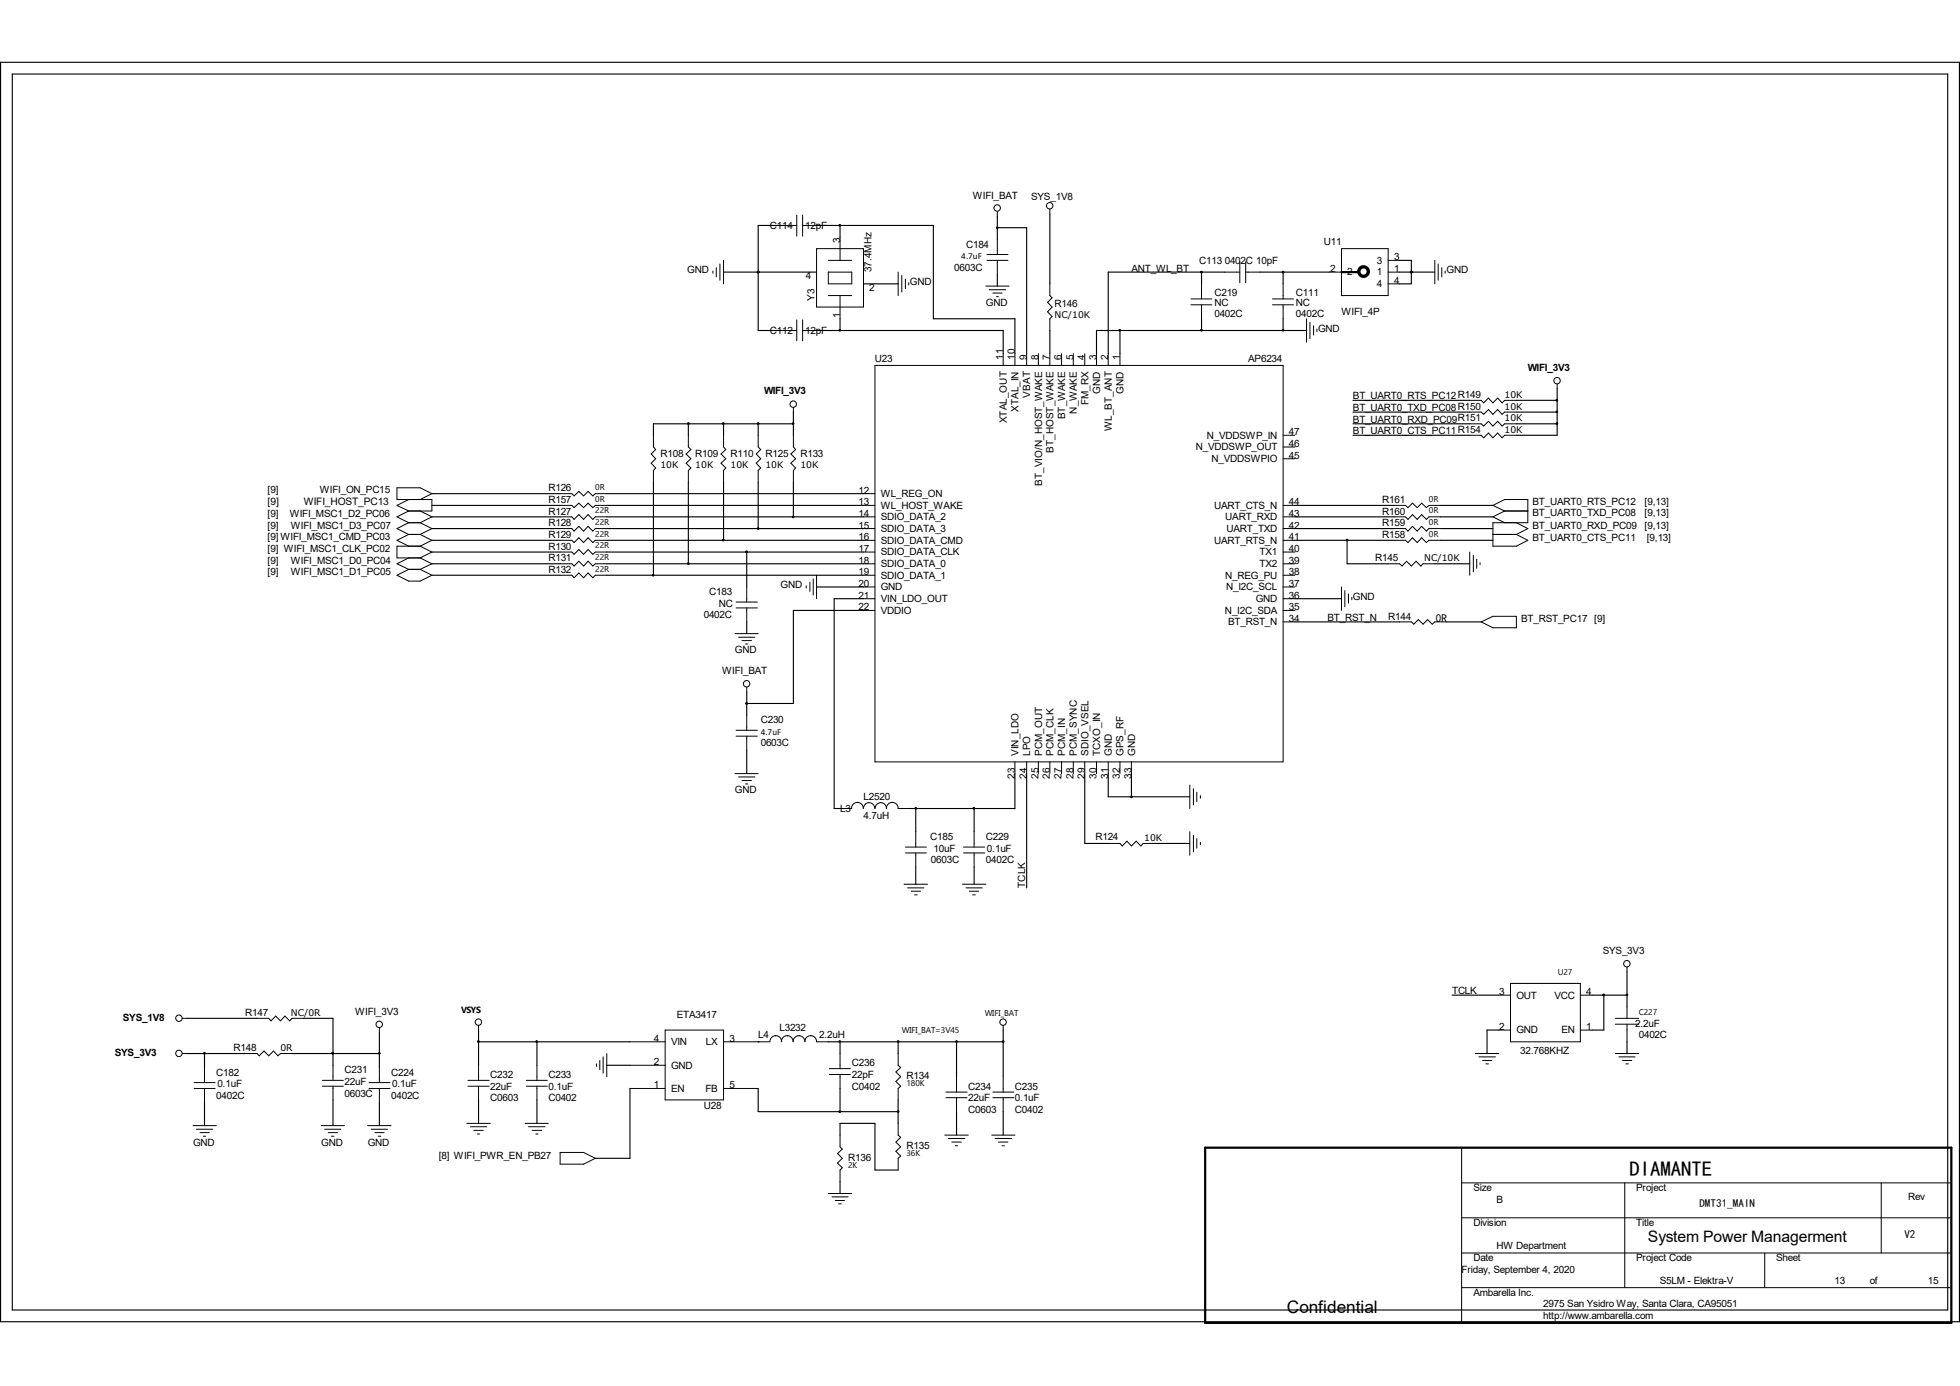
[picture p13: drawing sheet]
<svg xmlns="http://www.w3.org/2000/svg" width="297mm" height="210mm" viewBox="0 0 297 210" stroke-linecap="round" stroke-linejoin="round" font-family="sans-serif">
<defs><g id="words">
<text font-size="3.2" x="246.9" y="178.2">DIAMANTE</text>
<text font-size="2.6" x="195" y="199">Confidential</text>
<text font-size="2.4" x="249.7" y="188.3">System Power Managerment</text>
<g font-size="1.7">
<text x="217.6" y="94.3">0R</text>
<text x="257.5" y="182.9">DMT31_MAIN</text>
<text x="288.6" y="187.5">V2</text>
</g>
<g font-size="1.6">
<text x="40.6" y="76.6">[9]</text>
<text x="46" y="76.6">WIFI_HOST_PC13</text>
</g>
<g font-size="1.5">
<text x="116.7" y="34.7">C114</text>
<text x="122" y="34.7">12pF</text>
<text x="147.4" y="30.1">WIFI_BAT</text>
<text x="156.3" y="30.3">SYS_1V8</text>
<text x="104.1" y="41.4">GND</text>
<text x="127.3" y="36.8" transform="rotate(-90 127.3 36.8)">3</text>
<text x="132" y="41.2" transform="rotate(-90 132 41.2)">37.4MHz</text>
<text x="144.6" y="41.1">0603C</text>
<text x="146.4" y="37.5">C184</text>
<text x="171.4" y="41.2">ANT_WL_BT</text>
<text x="181.7" y="40">C113 0402C 10pF</text>
<text x="200.6" y="37.2">U11</text>
<text x="201.6" y="41.2">2</text>
<text x="204.1" y="41.7">2</text>
<text x="208.7" y="41.7">1</text>
<text x="208.7" y="40">3</text>
<text x="211.2" y="41.2">1</text>
<text x="211.2" y="39.5">3</text>
<text x="219.2" y="41.4">GND</text>
<text x="122.1" y="42.3">4</text>
<text x="123.4" y="45.6" transform="rotate(-90 123.4 45.6)">Y3</text>
<text x="131.7" y="44.1">2</text>
<text x="137.9" y="43.2">GND</text>
<text x="149.4" y="46.4">GND</text>
<text x="159.8" y="46.5">R146</text>
<text x="184" y="44.8">C219</text>
<text x="184" y="48">0402C</text>
<text x="184" y="46.4">NC</text>
<text x="196.4" y="44.8">C111</text>
<text x="196.4" y="48">0402C</text>
<text x="196.4" y="46.4">NC</text>
<text x="203.3" y="47.8">WIFI_4P</text>
<text x="208.7" y="43.5">4</text>
<text x="211.2" y="43">4</text>
<text x="116.7" y="50.6">C112</text>
<text x="122" y="50.6">12pF</text>
<text x="127.3" y="48.3" transform="rotate(-90 127.3 48.3)">1</text>
<text x="199.7" y="50.2">GND</text>
<text x="115.8" y="59.8">WIFI_3V3</text>
<text x="132.6" y="54.8">U23</text>
<text x="152" y="54.5" transform="rotate(-90 152 54.5)">11</text>
<text x="153.8" y="54.5" transform="rotate(-90 153.8 54.5)">10</text>
<text x="155.6" y="54.5" transform="rotate(-90 155.6 54.5)">9</text>
<text x="157.4" y="54.5" transform="rotate(-90 157.4 54.5)">8</text>
<text x="159.1" y="54.5" transform="rotate(-90 159.1 54.5)">7</text>
<text x="160.9" y="54.5" transform="rotate(-90 160.9 54.5)">6</text>
<text x="162.6" y="54.5" transform="rotate(-90 162.6 54.5)">5</text>
<text x="164.4" y="54.5" transform="rotate(-90 164.4 54.5)">4</text>
<text x="166.2" y="54.5" transform="rotate(-90 166.2 54.5)">3</text>
<text x="166.7" y="59.6" transform="rotate(-90 166.7 59.6)">GND</text>
<text x="167.9" y="54.5" transform="rotate(-90 167.9 54.5)">2</text>
<text x="169.7" y="54.5" transform="rotate(-90 169.7 54.5)">1</text>
<text x="170.3" y="59.6" transform="rotate(-90 170.3 59.6)">GND</text>
<text x="189.2" y="54.8">AP6234</text>
<text x="231.5" y="56.3">WIFI_3V3</text>
<text x="152.6" y="64.1" transform="rotate(-90 152.6 64.1)">XTAL_OUT</text>
<text x="154.4" y="62.4" transform="rotate(-90 154.4 62.4)">XTAL_IN</text>
<text x="156.1" y="60.2" transform="rotate(-90 156.1 60.2)">VBAT</text>
<text x="161.4" y="63.5" transform="rotate(-90 161.4 63.5)">BT_WAKE</text>
<text x="163.2" y="62.7" transform="rotate(-90 163.2 62.7)">N_WAKE</text>
<text x="164.9" y="61.4" transform="rotate(-90 164.9 61.4)">FM_RX</text>
<text x="168.5" y="65.2" transform="rotate(-90 168.5 65.2)">WL_BT_ANT</text>
<text x="195.3" y="66">47</text>
<text x="205" y="60.5">BT_UART0_RTS_PC12R149</text>
<text x="205" y="62.3">BT_UART0_TXD_PC08R150</text>
<text x="205" y="64.1">BT_UART0_RXD_PC09R151</text>
<text x="205" y="65.8">BT_UART0_CTS_PC11R154</text>
<text x="100.1" y="69.2">R108</text>
<text x="105.4" y="69.2">R109</text>
<text x="110.7" y="69.2">R110</text>
<text x="116" y="69.2">R125</text>
<text x="121.3" y="69.2">R133</text>
<text x="159.6" y="68.6" transform="rotate(-90 159.6 68.6)">BT_HOST_WAKE</text>
<text x="181.2" y="68.2">N_VDDSWP_OUT</text>
<text x="182.9" y="66.5">N_VDDSWP_IN</text>
<text x="183.6" y="70">N_VDDSWPIO</text>
<text x="195.3" y="69.5">45</text>
<text x="195.3" y="67.7">46</text>
<text x="40.6" y="74.6">[9]</text>
<text x="48.5" y="74.6">WIFI_ON_PC15</text>
<text x="83.1" y="74.5">R126</text>
<text x="83.1" y="78">R127</text>
<text x="83.1" y="76.2">R157</text>
<text x="130.1" y="76.6">13</text>
<text x="130.1" y="74.8">12</text>
<text x="133.5" y="77.1">WL_HOST_WAKE</text>
<text x="133.5" y="75.3">WL_REG_ON</text>
<text x="157.9" y="73.6" transform="rotate(-90 157.9 73.6)">BT_VIO/N_HOST_WAKE</text>
<text x="184" y="77.1">UART_CTS_N</text>
<text x="195.3" y="76.6">44</text>
<text x="209.5" y="78">R160</text>
<text x="209.5" y="76.2">R161</text>
<text x="232.2" y="76.6">BT_UART0_RTS_PC12</text>
<text x="249.2" y="76.6">[9,13]</text>
<text x="40.6" y="81.9">[9] WIFI_MSC1_CMD_PC03</text>
<text x="40.6" y="78.3">[9]</text>
<text x="40.6" y="83.7">[9] WIFI_MSC1_CLK_PC02</text>
<text x="40.6" y="80.1">[9]</text>
<text x="43.9" y="78.3">WIFI_MSC1_D2_PC06</text>
<text x="44.1" y="80.1">WIFI_MSC1_D3_PC07</text>
<text x="83.1" y="79.8">R128</text>
<text x="83.1" y="81.5">R129</text>
<text x="83.1" y="83.3">R130</text>
<text x="130.1" y="78.3">14</text>
<text x="130.1" y="83.7">17</text>
<text x="130.1" y="81.9">16</text>
<text x="130.1" y="80.1">15</text>
<text x="133.5" y="78.8">SDIO_DATA_2</text>
<text x="133.5" y="82.4">SDIO_DATA_CMD</text>
<text x="133.5" y="80.6">SDIO_DATA_3</text>
<text x="184" y="82.4">UART_RTS_N</text>
<text x="185.7" y="78.8">UART_RXD</text>
<text x="185.8" y="80.6">UART_TXD</text>
<text x="195.3" y="83.7">40</text>
<text x="195.3" y="80.1">42</text>
<text x="195.3" y="78.3">43</text>
<text x="195.3" y="81.9">41</text>
<text x="209.5" y="81.5">R158</text>
<text x="209.5" y="79.8">R159</text>
<text x="232.2" y="78.1">BT_UART0_TXD_PC08</text>
<text x="232.2" y="80.1">BT_UART0_RXD_PC09</text>
<text x="232.2" y="82">BT_UART0_CTS_PC11</text>
<text x="249.2" y="78.1">[9,13]</text>
<text x="249.2" y="80.1">[9,13]</text>
<text x="249.6" y="82">[9,13]</text>
<text x="40.6" y="85.4">[9]</text>
<text x="40.6" y="87.2">[9]</text>
<text x="44.1" y="85.4">WIFI_MSC1_D0_PC04</text>
<text x="44.1" y="87.2">WIFI_MSC1_D1_PC05</text>
<text x="83.1" y="85">R131</text>
<text x="83.1" y="86.8">R132</text>
<text x="118.3" y="89.1">GND</text>
<text x="130.1" y="85.4">18</text>
<text x="130.1" y="87.2">19</text>
<text x="130.1" y="88.9">20</text>
<text x="133.5" y="85.9">SDIO_DATA_0</text>
<text x="133.5" y="84.2">SDIO_DATA_CLK</text>
<text x="133.5" y="87.7">SDIO_DATA_1</text>
<text x="133.5" y="89.5">GND</text>
<text x="185.7" y="87.7">N_REG_PU</text>
<text x="185.8" y="89.5">N_I2C_SCL</text>
<text x="190.9" y="85.9">TX2</text>
<text x="190.9" y="84.2">TX1</text>
<text x="195.3" y="88.9">37</text>
<text x="195.3" y="85.4">39</text>
<text x="195.3" y="87.2">38</text>
<text x="208.4" y="85">R145</text>
<text x="106.6" y="93.7">0402C</text>
<text x="107.5" y="90.2">C183</text>
<text x="108.9" y="91.9">NC</text>
<text x="130.1" y="92.5">22</text>
<text x="130.1" y="90.7">21</text>
<text x="133.5" y="93">VDDIO</text>
<text x="133.5" y="91.2">VIN_LDO_OUT</text>
<text x="185.6" y="93">N_I2C_SDA</text>
<text x="186.1" y="94.7">BT_RST_N</text>
<text x="190.3" y="91.2">GND</text>
<text x="195.3" y="92.5">35</text>
<text x="195.3" y="90.7">36</text>
<text x="195.3" y="94.2">34</text>
<text x="201.2" y="94.1">BT_RST_N</text>
<text x="205" y="90.9">GND</text>
<text x="210.4" y="93.9">R144</text>
<text x="230.5" y="94.2">BT_RST_PC17 [9]</text>
<text x="111.4" y="99">GND</text>
<text x="109.4" y="102.2">WIFI_BAT</text>
<text x="115.3" y="109.6">C230</text>
<text x="115.3" y="113">0603C</text>
<text x="153.8" y="118" transform="rotate(-90 153.8 118)">23</text>
<text x="154.4" y="114.6" transform="rotate(-90 154.4 114.6)">VIN_LDO</text>
<text x="155.6" y="118" transform="rotate(-90 155.6 118)">24</text>
<text x="156.1" y="114.6" transform="rotate(-90 156.1 114.6)">LPO</text>
<text x="157.4" y="118" transform="rotate(-90 157.4 118)">25</text>
<text x="157.9" y="114.6" transform="rotate(-90 157.9 114.6)">PCM_OUT</text>
<text x="159.1" y="118" transform="rotate(-90 159.1 118)">26</text>
<text x="159.6" y="114.6" transform="rotate(-90 159.6 114.6)">PCM_CLK</text>
<text x="160.9" y="118" transform="rotate(-90 160.9 118)">27</text>
<text x="161.4" y="114.6" transform="rotate(-90 161.4 114.6)">PCM_IN</text>
<text x="162.6" y="118" transform="rotate(-90 162.6 118)">28</text>
<text x="163.2" y="114.6" transform="rotate(-90 163.2 114.6)">PCM_SYNC</text>
<text x="164.4" y="118" transform="rotate(-90 164.4 118)">29</text>
<text x="164.9" y="114.6" transform="rotate(-90 164.9 114.6)">SDIO_VSEL</text>
<text x="166.2" y="118" transform="rotate(-90 166.2 118)">30</text>
<text x="166.7" y="114.6" transform="rotate(-90 166.7 114.6)">TCXO_IN</text>
<text x="167.9" y="118" transform="rotate(-90 167.9 118)">31</text>
<text x="168.5" y="114.6" transform="rotate(-90 168.5 114.6)">GND</text>
<text x="169.7" y="118" transform="rotate(-90 169.7 118)">32</text>
<text x="170.3" y="114.6" transform="rotate(-90 170.3 114.6)">GPS_RF</text>
<text x="171.5" y="118" transform="rotate(-90 171.5 118)">33</text>
<text x="172" y="114.6" transform="rotate(-90 172 114.6)">GND</text>
<text x="111.4" y="120.2">GND</text>
<text x="127.3" y="123">L3</text>
<text x="130.9" y="121.3">L2520</text>
<text x="130.9" y="124.1">4.7uH</text>
<text x="141" y="127.3">C185</text>
<text x="141.1" y="130.8">0603C</text>
<text x="141.5" y="129.1">10uF</text>
<text x="149.4" y="127.3">C229</text>
<text x="149.4" y="130.8">0402C</text>
<text x="149.6" y="129.1">0.1uF</text>
<text x="166" y="127.3">R124</text>
<text x="155.4" y="134.5" transform="rotate(-90 155.4 134.5)">TCLK</text>
<text x="242.9" y="144.6">SYS_3V3</text>
<text x="18.6" y="154.7">SYS_1V8</text>
<text x="37.2" y="154">R147</text>
<text x="53.8" y="153.8">WIFI_3V3</text>
<text x="102.6" y="154.3">ETA3417</text>
<text x="220" y="150.6">TCLK</text>
<text x="227.2" y="150.8">3</text>
<text x="229.8" y="151.3">OUT</text>
<text x="235.5" y="151.3">VCC</text>
<text x="240.4" y="150.8">4</text>
<text x="247.8" y="155.6">2.2uF</text>
<text x="17.4" y="160">SYS_3V3</text>
<text x="35.4" y="159.3">R148</text>
<text x="99.1" y="161.4">2</text>
<text x="99.1" y="157.9">4</text>
<text x="101.7" y="161.9">GND</text>
<text x="101.7" y="158.4">VIN</text>
<text x="107" y="158.4">LX</text>
<text x="110.5" y="157.9">3</text>
<text x="114.9" y="157.3">L4</text>
<text x="118.1" y="156.3">L3232</text>
<text x="124.1" y="157.3">2.2uH</text>
<text x="129.1" y="161.6">C236</text>
<text x="227.2" y="156.1">2</text>
<text x="229.8" y="156.6">GND</text>
<text x="230.4" y="159.6">32.768KHZ</text>
<text x="236.6" y="156.6">EN</text>
<text x="240.4" y="156.1">1</text>
<text x="248.3" y="157.4">0402C</text>
<text x="32.8" y="163">C182</text>
<text x="32.8" y="166.5">0402C</text>
<text x="32.9" y="164.8">0.1uF</text>
<text x="52.2" y="162.6">C231</text>
<text x="52.2" y="166.2">0603C</text>
<text x="52.2" y="164.4">22uF</text>
<text x="59.3" y="163">C224</text>
<text x="59.3" y="166.5">0402C</text>
<text x="59.4" y="164.8">0.1uF</text>
<text x="74.3" y="163.3">C232</text>
<text x="74.3" y="166.9">C0603</text>
<text x="74.3" y="165.1">22uF</text>
<text x="83.1" y="163.3">C233</text>
<text x="83.1" y="166.9">C0402</text>
<text x="83.1" y="165.1">0.1uF</text>
<text x="99.1" y="164.9">1</text>
<text x="101.7" y="165.4">EN</text>
<text x="106.9" y="165.4">FB</text>
<text x="110.5" y="164.9">5</text>
<text x="129.1" y="165.1">C0402</text>
<text x="129.1" y="163.3">22pF</text>
<text x="137.4" y="163.5">R134</text>
<text x="146.7" y="165.1">C234</text>
<text x="146.7" y="166.9">22uF</text>
<text x="153.8" y="165.1">C235</text>
<text x="153.8" y="166.9">0.1uF</text>
<text x="29.3" y="173.6">GND</text>
<text x="48.7" y="173.6">GND</text>
<text x="55.7" y="173.6">GND</text>
<text x="106.6" y="168.1">U28</text>
<text x="146.7" y="168.6">C0603</text>
<text x="153.8" y="168.6">C0402</text>
<text x="66.5" y="175.7">[8] WIFI_PWR_EN_PB27</text>
<text x="128.5" y="175.9">R136</text>
<text x="137.4" y="174.1">R135</text>
<text x="223.3" y="180.5">Size</text>
<text x="223.3" y="185.8">Division</text>
<text x="226.8" y="182.2">B</text>
<text x="247.9" y="185.8">Title</text>
<text x="247.9" y="180.5">Project</text>
<text x="289.1" y="181.9">Rev</text>
<text x="223.3" y="191.1">Date</text>
<text x="226.8" y="189.3">HW Department</text>
<text x="247.9" y="191.1">Project Code</text>
<text x="269.2" y="191.1">Sheet</text>
<text x="221.5" y="192.8">Friday, September 4, 2020</text>
<text x="223.3" y="196.4">Ambarella Inc.</text>
<text x="251.5" y="194.6">S5LM - Elektra-V</text>
<text x="278" y="194.6">13</text>
<text x="283.3" y="194.6">of</text>
<text x="292.1" y="194.6">15</text>
<text x="233.8" y="199.9">http://www.ambarella.com</text>
<text x="233.8" y="198.1">2975 San Ysidro Way, Santa Clara, CA95051</text>
</g>
<g font-size="1.4">
<text x="145.7" y="39.3">4.7uF</text>
<text x="159.8" y="48.1">NC/10K</text>
<text x="228" y="60.3">10K</text>
<text x="228" y="62.1">10K</text>
<text x="228" y="63.8">10K</text>
<text x="228" y="65.6">10K</text>
<text x="100.1" y="70.9">10K</text>
<text x="105.4" y="70.9">10K</text>
<text x="110.7" y="70.9">10K</text>
<text x="116" y="70.9">10K</text>
<text x="121.3" y="70.9">10K</text>
<text x="215.8" y="85">NC/10K</text>
<text x="115.3" y="111.4">4.7uF</text>
<text x="173.4" y="127.5">10K</text>
<text x="44.1" y="154">NC/0R</text>
<text x="69.9" y="153.5">VSYS</text>
<text x="42.5" y="159.3">0R</text>
</g>
<g font-size="1.3">
<text x="90.2" y="74.3">0R</text>
<text x="90.2" y="77.8">22R</text>
<text x="90.2" y="76">0R</text>
<text x="216.5" y="77.8">0R</text>
<text x="216.5" y="76">0R</text>
<text x="90.2" y="79.6">22R</text>
<text x="90.2" y="81.4">22R</text>
<text x="90.2" y="83.1">22R</text>
<text x="216.5" y="81.4">0R</text>
<text x="216.5" y="79.6">0R</text>
<text x="90.2" y="84.9">22R</text>
<text x="90.2" y="86.7">22R</text>
<text x="236.1" y="147.8">U27</text>
<text x="149.2" y="154">WIFI_BAT</text>
<text x="248.3" y="153.8">C227</text>
<text x="136.7" y="156.5">WIFI_BAT=3V45</text>
<text x="137.4" y="164.6">180K</text>
<text x="128.5" y="177">2K</text>
<text x="137.4" y="175.2">36K</text>
</g>
</g></defs>
<g fill="none" stroke="#000" stroke-width=".17">
<path d="M.1 9.4h296.8v190.9h-296.8zM1.9 11.2h293.2v187.3h-293.2zM118.4 34.2h-3.5v15.9h3.5M123.7 34.2h17.7v14.1h12.4v5.3M127.3 34.2v1.7M151.1 34.5h4.5v19.1M151.1 32.8v3.5M159.1 32.4v10.6M212.1 39.5h1.8v3.5h-1.8M109.6 41.2h14.1M114.9 41.2h.1M123.7 50.1h28.3v3.5"/>
<path d="M127.3 48.3v1.8M130.9 43h5.2M151.1 41.6v1.7M159.1 50.1v3.5M169.7 50.1v3.5M182.1 41.2v1.8M182.1 48.3v1.8M185.6 41.2h-17.7v12.4M190.9 41.2h10.6M194.4 41.2v1.8M194.4 48.3v1.8M198 50.1h-31.8v3.5"/>
<path d="M212.1 41.2h5.3M213.9 41.2h.1M236 58.9v7.1h-6.2M65.4 78.3h19.5M65.4 74.8h19.5M65.4 76.6h19.5M91.9 78.3h39M91.9 74.8h39M91.9 76.6h39M99 73.1v14.1M104.3 64.2v1.8M104.3 73.1v12.3"/>
<path d="M109.6 64.2v1.8M109.6 73.1v8.8M114.9 64.2v1.8M114.9 73.1v7M120.2 64.2h-21.2v1.8M120.2 62.4v3.6M120.2 73.1v5.2M196.2 78.3h15M196.2 76.6h15M205 64.2h17.7M205 60.7h17.7M205 62.4h17.7"/>
<path d="M205 66h17.7M218.3 78.3h7.9M218.3 76.6h7.9M229.8 64.2h6.2M229.8 60.7h6.2M229.8 62.4h6.2M65.4 80.1h19.5M65.4 81.9h19.5M65.4 83.7h19.5M65.4 87.2h19.5M65.4 85.4h19.5M91.9 80.1h39"/>
<path d="M91.9 81.9h39M91.9 83.7h39M91.9 87.2h39M91.9 85.4h39M113.2 83.7v5.2M113.2 94.2v1.8M123.7 88.9h7.2M130.9 90.7h-4.5v31.8h.9M130.9 92.5h-10.7v14.1h-7M196.2 80.1h15M196.2 81.9h15M196.2 90.7h7.1"/>
<path d="M196.2 94.2h15.9M204.1 81.9v3.5h6.3M217.4 85.4h5.3M218.3 80.1h7.9M218.3 81.9h7.9M219.2 94.2h5.3M113.2 104.9v3.5M113.2 113.7v3.5M153.8 117.2v5.3h-15.9M155.6 117.2v17.3M164.4 117.2v10.6h3.5M167.9 117.2v3.5h12.4"/>
<path d="M171.4 117.2v3.5M138.8 122.5v3.5M138.8 131.4v2.6M147.6 122.5v3.5M147.6 131.4v2.6M175 127.8h5.3M28.4 154.3h10.5M28.4 159.6h8.8M31 159.6v2.2M44.2 159.6h13.3M46 154.3h4.5v7.1M50.5 159.6h.1"/>
<path d="M57.5 156.5v5.3M72.5 157.9h23M72.5 156.1v5.3M81.4 157.9v3.5M114.9 157.9h.1M125.5 157.9h26.5M127.3 157.9v1.7M136.1 157.9v1.7M144.9 157.9v5.3M152 156.1v7.1M220 150.8h7.1M227.1 156.1h-1.8v3.5"/>
<path d="M241.3 150.8h5.2M243 150.8v5.3h-1.7M246.5 147.2v5.4M246.5 157.9v1.7M31 167v3.6M50.5 166.7v3.9M57.5 167v3.6M72.5 166.7v3.5M81.4 166.7v3.5M91.9 161.4h3.6M95.5 164.9v10.6h-5.3M114.9 164.9v3.5h21.2"/>
<path d="M127.3 164.9v3.5M127.3 172v-1.8h5.3v7.1h3.5M127.3 179.1v1.7M136.1 166.7v3.5M144.9 168.4v3.6M152 168.4v3.6"/>
</g>
<path d="M203.3 41.2h2.6M182.6 173.9h113.1v26.5h-113.1z" fill="none" stroke="#000" stroke-width=".34"/>
<g fill="none" stroke="#000" stroke-width=".15">
<path d="M109.6 39.5v3.5M118.4 34.2h2.3M120.7 32.6v3.2M121.6 32.6v3.2M121.6 34.2h2.1M123.7 37.7h7.2v8.8h-7.2zM125.5 39.5h3.6M127.3 35.9v3.6M149.6 39.5h3.1M149.6 38.6h3.1M151.1 32v.8M151.1 36.3v2.3"/>
<path d="M151.1 39.5v2.1M159.1 31.7v.7M187.9 39.7v3.1M188.8 39.7v3.1M203.3 37.7h7.1v7.1h-7.1zM210.4 39.5h1.7M217.4 39.5v3.5M108 41.1v.3M108.5 40.6v1.4M109.1 40v2.5M118.4 50.1h2.3M120.7 48.5v3.1"/>
<path d="M121.6 50.1h2.1M121.6 48.5v3.1M125.5 41.2h3.6v1.8h-3.6zM125.5 44.8h3.6M127.3 44.8v3.5M132.6 55.4h61.8v60h-61.8zM136.1 41.2v3.6M136.7 41.7v2.5M137.2 42.3v1.4M137.7 42.8v.4M149.4 43.3h3.5M149.9 43.9h2.5"/>
<path d="M150.5 44.4h1.3M151 45h.3M152 53.6v1.8M153.8 53.6v1.8M155.6 53.6v1.8M157.4 53.6v1.8M159.1 43v1.8l.3 .3-.7 .7 .7 .7-.7 .7 .7 .8-.3 .3v1.8M159.1 53.6v1.8M160.9 53.6v1.8M162.6 53.6v1.8M164.4 53.6v1.8M166.2 53.6v1.8"/>
<path d="M167.9 53.6v1.8M169.7 53.6v1.8M180.5 45.3h3.1M180.5 46.2h3.1M182.1 43v2.3M182.1 46.2v2.1M185.6 41.2h2.3M188.8 41.2h2.1M192.8 45.3h3.2M192.8 46.2h3.2M194.4 43v2.3M194.4 46.2v2.1"/>
<path d="M198 48.3v3.6M198.5 48.9v2.4M199.1 49.4v1.4M199.6 49.9v.3M201.5 41.2h1.8M210.4 41.2h1.7M210.4 43h1.7M217.9 40v2.5M218.5 40.6v1.4M219 41.1v.3M236 58.2v.7M61.9 77.4l-1.7 .9 1.7 .9"/>
<path d="M61.9 79.2h1.8M61.9 79.2l-1.7 .9 1.7 .9M61.9 75.7l-1.7 .9 1.7 .8M63.7 77.4l1.7 .9-1.7 .9M63.7 75.7l1.7-.9-1.7-.9h-3.5v1.8h5.2v1.7h-3.5M63.7 79.2l1.7 .9-1.7 .9M84.9 76.6h1.8l.3 .3 .7-.7 .7 .7 .7-.7 .7 .7 .4-.3h1.7M84.9 78.3h1.8l.3 .4 .7-.7 .7 .7 .7-.7 .7 .7 .4-.4h1.7M84.9 74.8h1.8l.3 .3 .7-.6 .7 .6 .7-.6 .7 .6 .4-.3h1.7M99 66v1.7l.4 .4-.7 .7 .7 .7-.7 .7 .7 .7-.4 .4v1.8M104.3 66v1.7l.4 .4-.7 .7 .7 .7-.7 .7 .7 .7-.4 .4v1.8M109.6 66v1.7l.4 .4-.7 .7 .7 .7-.7 .7 .7 .7-.4 .4v1.8"/>
<path d="M114.9 66v1.7l.4 .4-.7 .7 .7 .7-.7 .7 .7 .7-.4 .4v1.8M120.2 66v1.7l.4 .4-.8 .7 .8 .7-.8 .7 .8 .7-.4 .4v1.8M120.2 61.7v.7M130.9 76.6h1.7M130.9 78.3h1.7M130.9 74.8h1.7M194.4 76.6h1.8M194.4 78.3h1.8M194.4 69.5h1.8M194.4 67.7h1.8M194.4 66h1.8M211.2 76.6h1.8l.4 .3 .6-.7 .8 .7 .6-.7 .8 .7 .3-.3h1.8"/>
<path d="M211.2 78.3h1.8l.4 .4 .6-.7 .8 .7 .6-.7 .8 .7 .3-.4h1.8M222.7 66h1.8l.3 .3 .8-.7 .6 .7 .7-.7 .7 .7 .4-.3h1.8M222.7 60.7h1.8l.3 .3 .8-.7 .6 .7 .7-.7 .7 .7 .4-.3h1.8M222.7 62.4h1.8l.3 .4 .8-.7 .6 .7 .7-.7 .7 .7 .4-.4h1.8M222.7 64.2h1.8l.3 .4 .8-.8 .6 .8 .7-.8 .7 .8 .4-.4h1.8M228 77.4l-1.8-.8 1.8-.9h3.5v3.5h-5.3v3.6h3.6l1.7-.9-1.7-.9M228 77.4h3.5M228 77.4l-1.8 .9 1.8 .9M229.8 79.2l1.7 .9-1.7 .9M61.9 81h1.8M61.9 81l-1.7 .9 1.7 .9M61.9 84.5l-1.7 .9 1.7 .9"/>
<path d="M61.9 86.3h1.8M61.9 86.3l-1.7 .9 1.7 .9h1.8l1.7-.9-1.7-.9M63.7 81l1.7 .9-1.7 .9M63.7 82.8h-3.5v1.7h3.5M63.7 84.5l1.7 .9-1.7 .9M63.7 82.8l1.7 .9-1.7 .8M84.9 85.4h1.8l.3 .4 .7-.8 .7 .8 .7-.8 .7 .8 .4-.4h1.7M84.9 87.2h1.8l.3 .3 .7-.7 .7 .7 .7-.7 .7 .7 .4-.3h1.7M84.9 83.7h1.8l.3 .3 .7-.7 .7 .7 .7-.7 .7 .7 .4-.3h1.7M84.9 81.9h1.8l.3 .3 .7-.7 .7 .7 .7-.7 .7 .7 .4-.3h1.7M84.9 80.1h1.8l.3 .4 .7-.7 .7 .7 .7-.7 .7 .7 .4-.4h1.7M111.4 96h3.5"/>
<path d="M111.5 91.2h3.3M111.5 92.1h3.3M111.9 96.6h2.5M112.4 97.1h1.5M113 97.6h.3M113.2 88.9v2.3M113.2 92.1v2.1M122.2 88.8v.3M122.7 88.2v1.4M123.2 87.7v2.5M123.7 87.2v3.5M130.9 88.9h1.7"/>
<path d="M130.9 92.5h1.7M130.9 85.4h1.7M130.9 87.2h1.7M130.9 90.7h1.7M130.9 83.7h1.7M130.9 81.9h1.7M130.9 80.1h1.7M194.4 88.9h1.8M194.4 92.5h1.8M194.4 85.4h1.8M194.4 87.2h1.8M194.4 90.7h1.8"/>
<path d="M194.4 83.7h1.8M194.4 81.9h1.8M194.4 80.1h1.8M194.4 94.2h1.8M203.3 88.9v3.6M203.8 89.5v2.4M204.3 90v1.4M204.9 90.5v.4M210.4 85.4h1.7l.4 .4 .6-.8 .8 .8 .7-.8 .7 .8 .3-.4h1.8M211.2 81.9h1.8l.4 .3 .6-.7 .8 .7 .6-.7 .8 .7 .3-.3h1.8M211.2 80.1h1.8l.4 .4 .6-.7 .8 .7 .6-.7 .8 .7 .3-.4h1.8M212.1 94.2h1.8l.3 .4 .7-.7 .7 .7 .7-.7 .7 .7 .4-.4h1.8"/>
<path d="M222.7 83.7v3.5M223.3 84.2v2.5M223.8 84.7v1.4M224.3 85.3v.3M224.5 94.2l1.7-.8h3.6v1.7h-3.6zM226.2 81h3.6M111.4 117.2h3.5M111.5 110.7h3.3M111.5 111.5h3.3M111.9 117.7h2.5M112.4 118.3h1.5M113 118.8h.3"/>
<path d="M113.2 104.1v.8M113.2 108.4v2.3M113.2 111.5v2.2M153.8 115.4v1.8M155.6 115.4v1.8M157.4 115.4v1.8M159.1 115.4v1.8M160.9 115.4v1.8M162.6 115.4v1.8M164.4 115.4v1.8M166.2 115.4v1.8M167.9 115.4v1.8"/>
<path d="M169.7 115.4v1.8M171.4 115.4v1.8M180.3 119v3.5M180.8 119.5v2.5M127.3 122.5h1.8M129.9 121.6a.89 .89 0 0 1 .9 .9M130 121.6a.79 .79 0 0 0-1 .9M130.9 122.5a.85 .85 0 0 1 .8-.9 .85 .85 0 0 1 .8 .9M132.6 122.5a.85 .85 0 0 1 .9-.9 .85 .85 0 0 1 .8 .9M135.2 121.6a.78 .78 0 0 0-.9 .9M135.2 121.6a.89 .89 0 0 1 .9 .9h1.8M137 134h3.5"/>
<path d="M137.2 128.4h3.2M137.2 129.2h3.2M137.5 134.5h2.5M138.1 135h1.4M138.6 135.6h.4M138.8 126v2.4M138.8 129.2v2.2M145.8 134h3.6M146 128.4h3.2M146 129.2h3.2M146.4 134.5h2.4M146.9 135h1.4"/>
<path d="M147.4 135.6h.4M147.6 126v2.4M147.6 129.2v2.2M167.9 127.8h1.8l.4 .4 .7-.7 .6 .7 .8-.7 .7 .7 .3-.4h1.8M180.3 126v3.6M180.8 126.6v2.5M181.4 120.1v1.4M181.4 127.1v1.4M181.9 120.6v.3M181.9 127.6v.4M27.6 154.3h.8M27.6 159.6h.8"/>
<path d="M37.2 159.6h1.7l.4 .4 .7-.7 .7 .7 .7-.7 .7 .7 .4-.4h1.7M38.9 154.3h1.8l.4 .4 .7-.7 .7 .7 .7-.7 .7 .7 .3-.4h1.8M57.5 155.7v.8M72.5 155.4v.7M91.9 159.6v3.6M95.5 157.9h5.3M100.8 156.1h8.8v10.6h-8.8zM109.6 157.9h7.1M117.6 157a.78 .78 0 0 0-.9 .8M117.6 156.9a.89 .89 0 0 1 .8 1M119.3 156.9a.89 .89 0 0 1 .9 1M119.3 157a.79 .79 0 0 0-.9 .8"/>
<path d="M121.1 156.9a.89 .89 0 0 1 .9 1M121.1 157a.79 .79 0 0 0-.9 .8M122.9 156.9a.89 .89 0 0 1 .8 1h1.8M122.9 157a.79 .79 0 0 0-.9 .8M127.3 159.6v2.3M136.1 159.6v1.8l.4 .4-.7 .6 .7 .8-.7 .7 .7 .7-.4 .3v1.8M152 155.4v.7M223.6 159.6h3.5M227.1 156.1h1.8M227.1 150.8h1.8M228.9 149h10.6v8.9h-10.6zM239.5 156.1h1.8"/>
<path d="M239.5 150.8h1.8M244.8 154.3h3.5M244.8 155.2h3.5M244.8 159.6h3.5M246.5 146.5v.7M246.5 152.6v1.7M246.5 155.2v2.7M29.3 170.6h3.5M29.4 164h3.2M29.4 164.9h3.2M29.8 171.1h2.4M30.3 171.6h1.4"/>
<path d="M30.8 172.2h.4M31 161.8v2.2M31 164.9v2.1M48.7 170.6h3.5M48.9 163.7h3.1M48.9 164.6h3.1M49.2 171.1h2.4M49.7 171.6h1.4M50.2 172.2h.4M50.5 161.4v2.3M50.5 164.6v2.1M55.7 170.6h3.6"/>
<path d="M55.9 164h3.2M55.9 164.9h3.2M56.3 171.1h2.4M56.8 171.6h1.4M57.3 172.2h.4M57.5 161.8v2.2M57.5 164.9v2.1M70.7 170.2h3.6M70.9 163.7h3.2M70.9 164.6h3.2M71.3 170.7h2.4M71.8 171.3h1.4"/>
<path d="M72.3 171.8h.4M72.5 161.4v2.3M72.5 164.6v2.1M79.6 170.2h3.5M79.8 163.7h3.1M79.8 164.6h3.1M80.1 170.7h2.5M80.6 171.3h1.5M81.2 171.8h.3M81.4 161.4v2.3M81.4 164.6v2.1M84.9 174.6h3.5l1.8 .9-1.8 .9h-3.5z"/>
<path d="M90.4 161.2v.4M90.9 160.7v1.4M91.4 160.1v2.5M95.5 164.9h5.3M95.5 161.4h5.3M109.6 164.9h5.3M125.7 161.9h3.2M125.7 162.8h3.2M127.3 162.8v2.1M127.3 172v1.8l.3 .3-.7 .7 .7 .7-.7 .7 .7 .8-.3 .3v1.8M136.1 170.2v1.8l.4 .3-.7 .8 .7 .7-.7 .7 .7 .7-.4 .3v1.8M143.2 172h3.5"/>
<path d="M143.3 165.5h3.3M143.3 166.3h3.3M143.7 172.5h2.5M144.2 173.1h1.5M144.8 173.6h.3M144.9 163.2v2.3M144.9 166.3v2.1M150.3 172h3.5M150.5 165.5h3.1M150.5 166.3h3.1M150.8 172.5h2.5M151.3 173.1h1.4"/>
<path d="M151.8 173.6h.4M152 163.2v2.3M152 166.3v2.1M221.5 173.9v26.5M221.5 179.2h74.2M224.1 160.1h2.5M224.7 160.7h1.4M225.2 161.2h.4M245.3 160.1h2.5M245.9 160.7h1.4M246.2 179.2v15.9M246.4 161.2h.4"/>
<path d="M285.1 179.2v10.7M125.5 180.8h3.6M126.1 181.4h2.4M126.6 181.9h1.4M127.1 182.4h.4M221.5 184.5h74.2M221.5 189.9h74.2M221.5 195.1h74.2M267.4 189.9v5.2"/>
<circle cx="151.1" cy="31.5" r=".49"/>
<circle cx="159.1" cy="31.2" r=".49"/>
<circle cx="235.9" cy="57.7" r=".49"/>
<circle cx="120.2" cy="61.2" r=".49"/>
<circle cx="113.1" cy="103.6" r=".49"/>
<circle cx="27.1" cy="159.6" r=".49"/>
<circle cx="27.1" cy="154.3" r=".49"/>
<circle cx="57.5" cy="155.2" r=".49"/>
<circle cx="72.5" cy="154.9" r=".49"/>
<circle cx="152" cy="154.9" r=".49"/>
<circle cx="246.5" cy="146" r=".49"/>
</g>
<circle cx="206.6" cy="41.1" r=".72" fill="none" stroke="#000" stroke-width=".51"/>
<g fill="#000" stroke="#000" stroke-width=".15">
<path d="M181.9 41.1h.3v.2h-.3z" fill-rule="evenodd"/>
<path d="M181.9 49.9h.3v.2h-.3z" fill-rule="evenodd"/>
<path d="M113 83.5h.2v.2h-.2z" fill-rule="evenodd"/>
<path d="M113 106.5h.2v.2h-.2z" fill-rule="evenodd"/>
<path d="M30.9 159.5h.2v.2h-.2z" fill-rule="evenodd"/>
<path d="M72.4 157.7h.2v.2h-.2z" fill-rule="evenodd"/>
<path d="M242.9 150.7h.2v.1h-.2z" fill-rule="evenodd"/>
<circle cx="127.3" cy="34.1" r=".13"/>
<circle cx="151.1" cy="34.5" r=".13"/>
<circle cx="114.9" cy="41.2" r=".13"/>
<circle cx="127.3" cy="50" r=".13"/>
<circle cx="169.7" cy="50" r=".13"/>
<circle cx="194.4" cy="41.2" r=".13"/>
<circle cx="194.4" cy="50" r=".13"/>
<circle cx="213.9" cy="41.2" r=".13"/>
<circle cx="104.3" cy="64.2" r=".13"/>
<circle cx="109.6" cy="64.2" r=".13"/>
<circle cx="114.9" cy="64.2" r=".13"/>
<circle cx="120.2" cy="78.3" r=".13"/>
<circle cx="120.2" cy="64.2" r=".13"/>
<circle cx="235.9" cy="62.4" r=".13"/>
<circle cx="235.9" cy="64.2" r=".13"/>
<circle cx="235.9" cy="60.7" r=".13"/>
<circle cx="99" cy="87.2" r=".13"/>
<circle cx="104.3" cy="85.4" r=".13"/>
<circle cx="109.6" cy="81.8" r=".13"/>
<circle cx="114.9" cy="80.1" r=".13"/>
<circle cx="204.1" cy="81.8" r=".13"/>
<circle cx="138.8" cy="122.5" r=".13"/>
<circle cx="147.6" cy="122.5" r=".13"/>
<circle cx="171.4" cy="120.7" r=".13"/>
<circle cx="50.4" cy="159.6" r=".13"/>
<circle cx="57.5" cy="159.6" r=".13"/>
<circle cx="81.3" cy="157.8" r=".13"/>
<circle cx="127.3" cy="157.8" r=".13"/>
<circle cx="136.1" cy="157.8" r=".13"/>
<circle cx="144.9" cy="157.8" r=".13"/>
<circle cx="152" cy="157.8" r=".13"/>
<circle cx="246.5" cy="150.7" r=".13"/>
<circle cx="127.3" cy="168.4" r=".13"/>
<circle cx="136.1" cy="168.4" r=".13"/>
</g>
<use href="#words"/>
</svg>
